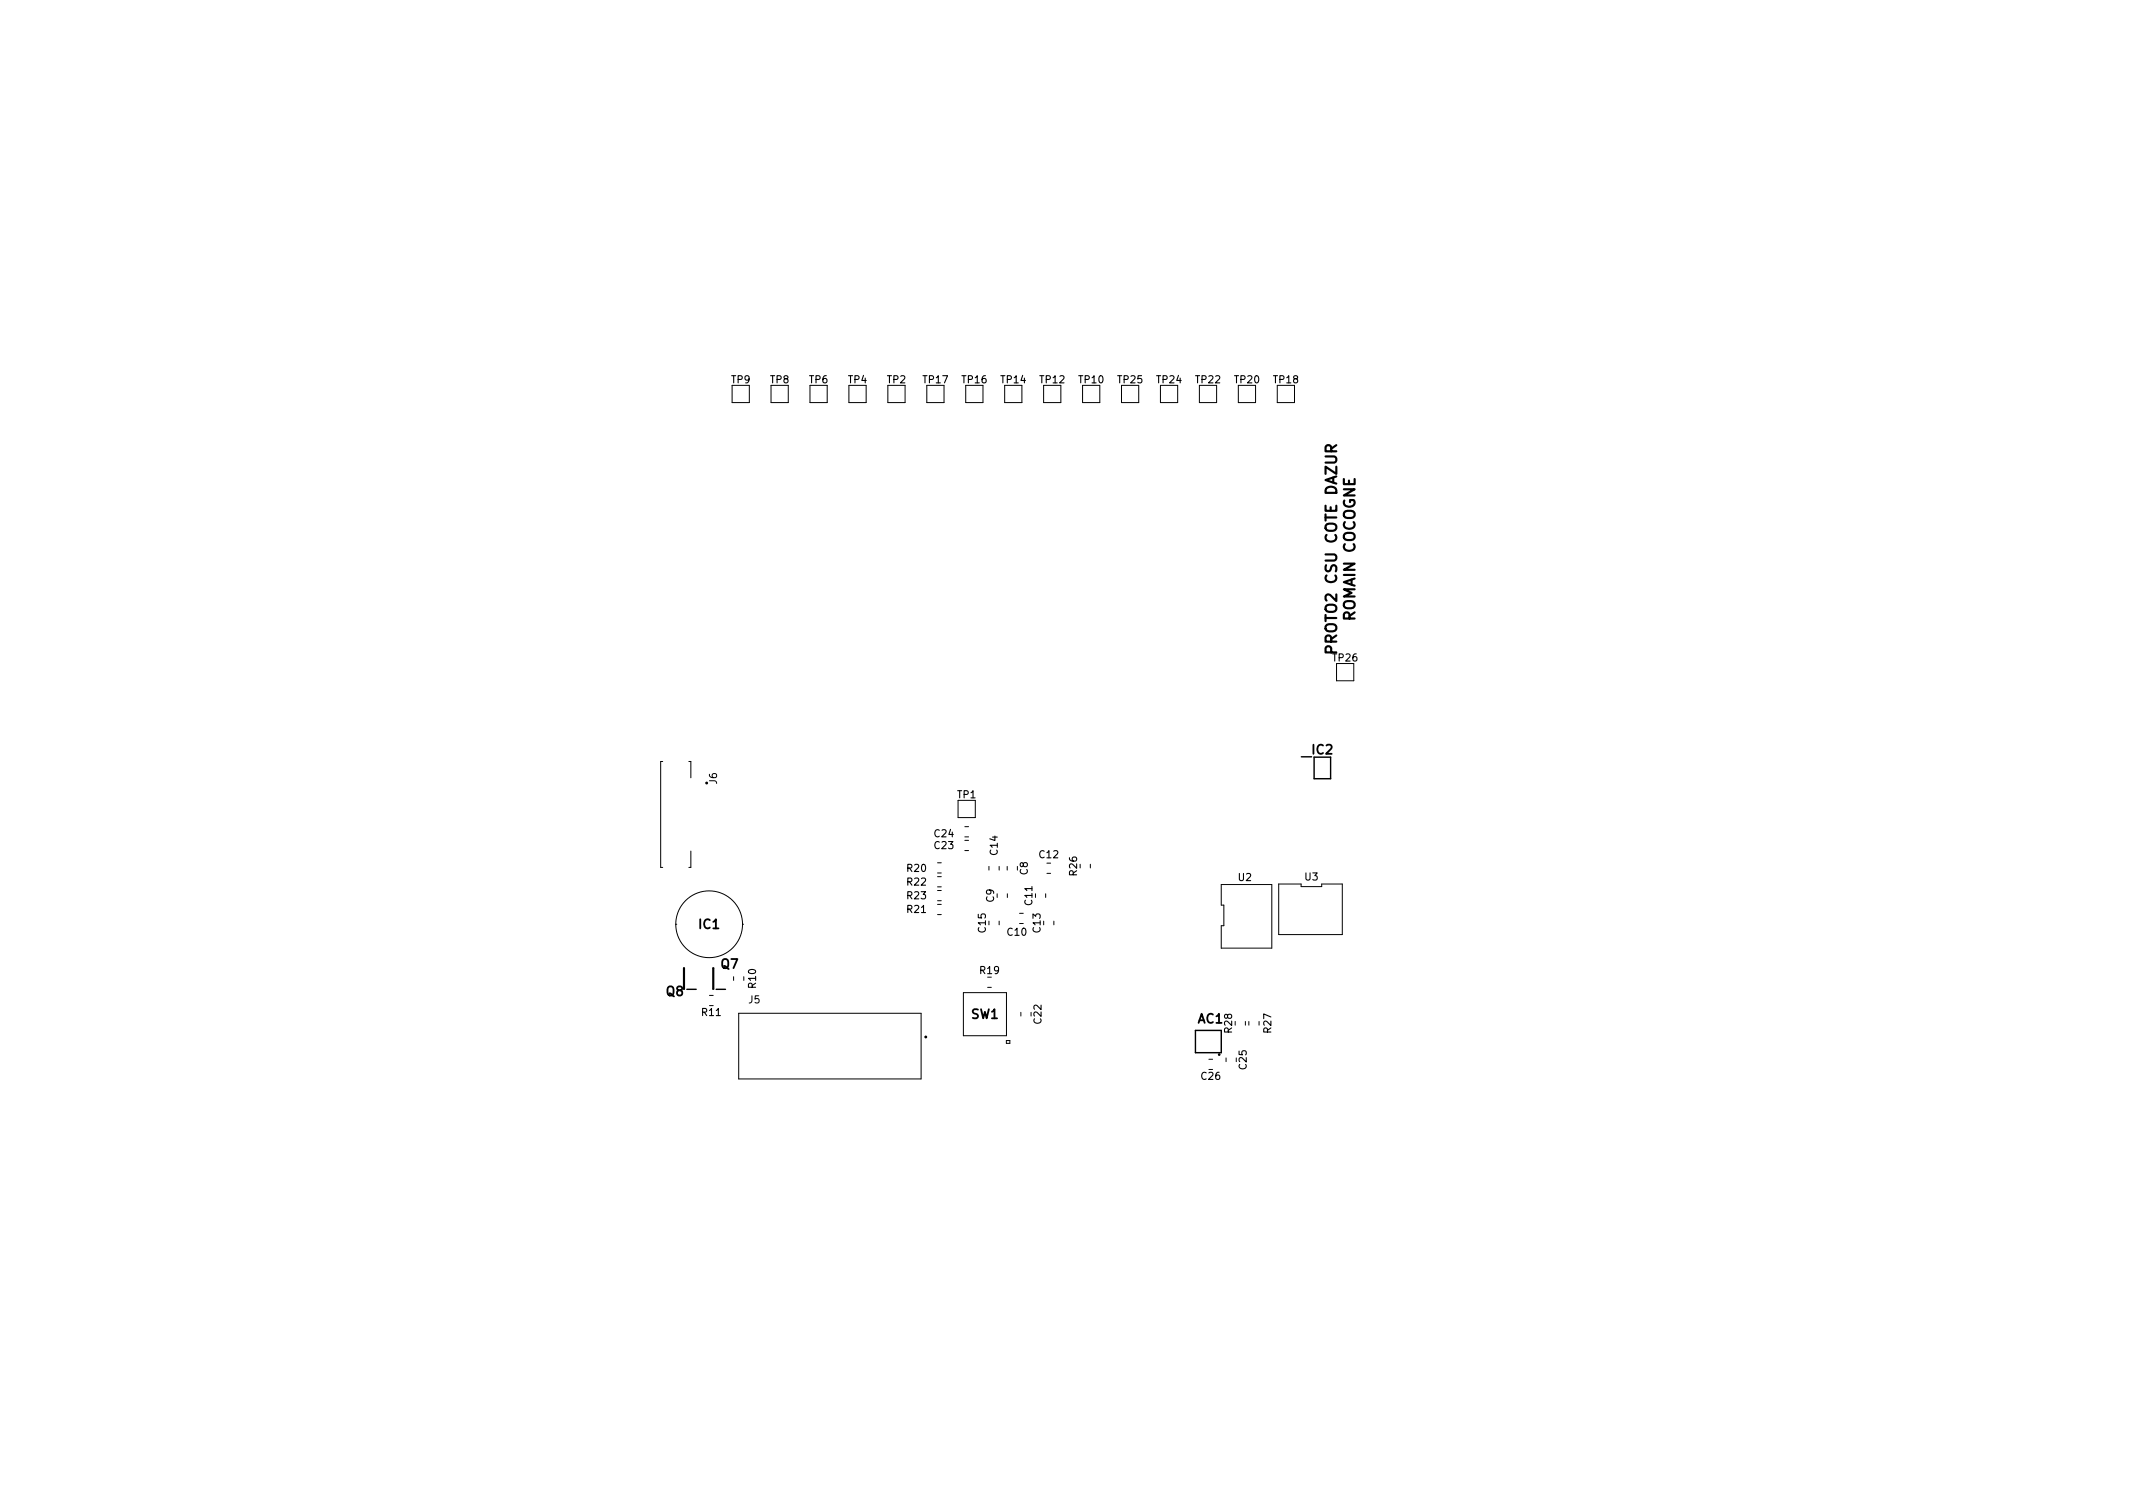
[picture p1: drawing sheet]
<svg xmlns="http://www.w3.org/2000/svg" width="297mm" height="210mm" viewBox="0 0 297 210" stroke-linecap="round" stroke-linejoin="round" font-family="sans-serif">
<defs><g id="words">
<g font-size="2.1">
<text x="188.7" y="86.4" transform="rotate(-90 188.7 86.4)">ROMAIN COCOGNE</text>
<text x="186.2" y="90.4" transform="rotate(-90 186.2 90.4)">PROTO2 CSU COTE DAZUR</text>
</g>
<g font-size="1.8">
<text x="182.8" y="105">IC2</text>
<text x="97.4" y="129.3">IC1</text>
<text x="100.4" y="134.9">Q7</text>
<text x="92.8" y="138.7">Q8</text>
<text x="135.2" y="141.9">SW1</text>
<text x="166.8" y="142.5">AC1</text>
</g>
<g font-size="1.4">
<text x="101.9" y="53.4">TP9</text>
<text x="107.3" y="53.4">TP8</text>
<text x="112.7" y="53.4">TP6</text>
<text x="118.1" y="53.4">TP4</text>
<text x="123.6" y="53.4">TP2</text>
<text x="128.6" y="53.4">TP17</text>
<text x="134" y="53.4">TP16</text>
<text x="139.4" y="53.4">TP14</text>
<text x="144.9" y="53.4">TP12</text>
<text x="150.3" y="53.4">TP10</text>
<text x="155.7" y="53.4">TP25</text>
<text x="161.1" y="53.4">TP24</text>
<text x="166.6" y="53.4">TP22</text>
<text x="172" y="53.4">TP20</text>
<text x="177.4" y="53.4">TP18</text>
<text x="185.7" y="92.1">TP26</text>
<text x="99.8" y="109.2" transform="rotate(-90 99.8 109.2)">J6</text>
<text x="133.3" y="111.1">TP1</text>
<text x="130.2" y="116.6">C24</text>
<text x="130.2" y="118.2">C23</text>
<text x="138.9" y="119" transform="rotate(-90 138.9 119)">C14</text>
<text x="144.8" y="119.5">C12</text>
<text x="126.4" y="125.2">R23</text>
<text x="126.4" y="123.3">R22</text>
<text x="126.4" y="121.4">R20</text>
<text x="138.4" y="125.6" transform="rotate(-90 138.4 125.6)">C9</text>
<text x="143.1" y="121.8" transform="rotate(-90 143.1 121.8)">C8</text>
<text x="143.8" y="126" transform="rotate(-90 143.8 126)">C11</text>
<text x="150" y="121.9" transform="rotate(-90 150 121.9)">R26</text>
<text x="172.5" y="122.7">U2</text>
<text x="181.7" y="122.6">U3</text>
<text x="126.4" y="127.1">R21</text>
<text x="137.3" y="129.8" transform="rotate(-90 137.3 129.8)">C15</text>
<text x="140.3" y="130.3">C10</text>
<text x="144.9" y="129.8" transform="rotate(-90 144.9 129.8)">C13</text>
<text x="105.3" y="137.5" transform="rotate(-90 105.3 137.5)">R10</text>
<text x="136.5" y="135.6">R19</text>
<text x="97.8" y="141.5">R11</text>
<text x="104.3" y="139.7">J5</text>
<text x="145" y="142.5" transform="rotate(-90 145 142.5)">C22</text>
<text x="171.6" y="143.8" transform="rotate(-90 171.6 143.8)">R28</text>
<text x="177" y="143.8" transform="rotate(-90 177 143.8)">R27</text>
<text x="173.6" y="148.8" transform="rotate(-90 173.6 148.8)">C25</text>
<text x="167.3" y="150.4">C26</text>
</g>
</g></defs>
<g fill="none" stroke="#000" stroke-width=".14">
<path d="M101.9 53.7h2.4v2.4h-2.4zM107.4 53.7h2.4v2.4h-2.4zM112.8 53.7h2.4v2.4h-2.4zM118.2 53.7h2.4v2.4h-2.4zM123.6 53.7h2.4v2.4h-2.4zM129.1 53.7h2.4v2.4h-2.4zM134.5 53.7h2.4v2.4h-2.4zM139.9 53.7h2.4v2.4h-2.4zM145.3 53.7h2.4v2.4h-2.4zM150.8 53.7h2.4v2.4h-2.4zM156.2 53.7h2.4v2.4h-2.4zM161.6 53.7h2.4v2.4h-2.4z"/>
<path d="M167 53.7h2.4v2.4h-2.4zM172.4 53.7h2.4v2.4h-2.4zM177.9 53.7h2.4v2.4h-2.4zM186.1 92.4h2.4v2.4h-2.4zM92.3 106h-.3v14.8h.3M95.9 106h.3v2.3M96.2 118.5v2.3h-.3M133.4 111.4h2.4v2.4h-2.4zM134.4 118.4h.5M134.4 117h.5M134.4 115.1h.5M134.4 116.5h.5"/>
<path d="M94.1 128.7a4.6 4.6 0 0 1 4.7-4.7 4.6 4.6 0 0 1 4.6 4.7M94.1 128.7a4.6 4.6 0 0 0 4.7 4.6 4.6 4.6 0 0 0 4.6-4.6M94.1 128.7h.1M98.8 138.6h.5M102.2 136v.5M103.4 128.7h.1M103.6 136v.5M130.6 124h.5M130.6 125.4h.5M130.6 123.5h.5M130.6 122.1h.5M130.6 125.9h.5"/>
<path d="M130.6 127.3h.5M130.6 121.6h.5M130.6 120.1h.5M134.2 138.2h6v6h-6zM137.5 137.5h.6M137.7 120.6v.6M139.1 120.6v.6M139.1 128.3v.5M140.3 120.6v.6M140.3 124.4v.6M142 127.2h.5M142 128.6h.5"/>
<path d="M145.6 124.4v.6M145.8 121.6h.5M145.8 120.2h.5M146.8 128.3v.5M151.8 120.3v.6M170.1 132h7v-8.8h-7v2.8h.3v2.9h-.3v3.1M178.1 123.1h3.1v.4h2.9v-.4h2.8v7h-8.8v-7M102.9 141.1h25.4v9.1h-25.4zM140.1 144.9h.5v.4h-.5zM142.2 141v.5M168.3 147.5h.6M170.7 147.3v.5"/>
<path d="M173.4 142.2v.5M173.9 142.2v.5M175.3 142.2v.5"/>
</g>
<g fill="none" stroke="#000" stroke-width=".2">
<path d="M181.2 105.4h1.4M183 105.4v3h2.3v-3M95.2 137.7v-2.9h.1v2.9M95.7 137.8h1.3M99.3 134.8h.1v2.9h-.1zM99.7 137.8h1.3M166.5 143.5h3.6v3.1h-3.6z"/>
<circle cx="98.4" cy="109" r=".1"/>
<circle cx="128.9" cy="144.4" r=".1"/>
</g>
<circle cx="169.8" cy="146.8" r=".12" fill="#000" stroke="#000" stroke-width=".14"/>
<use href="#words"/>
</svg>
